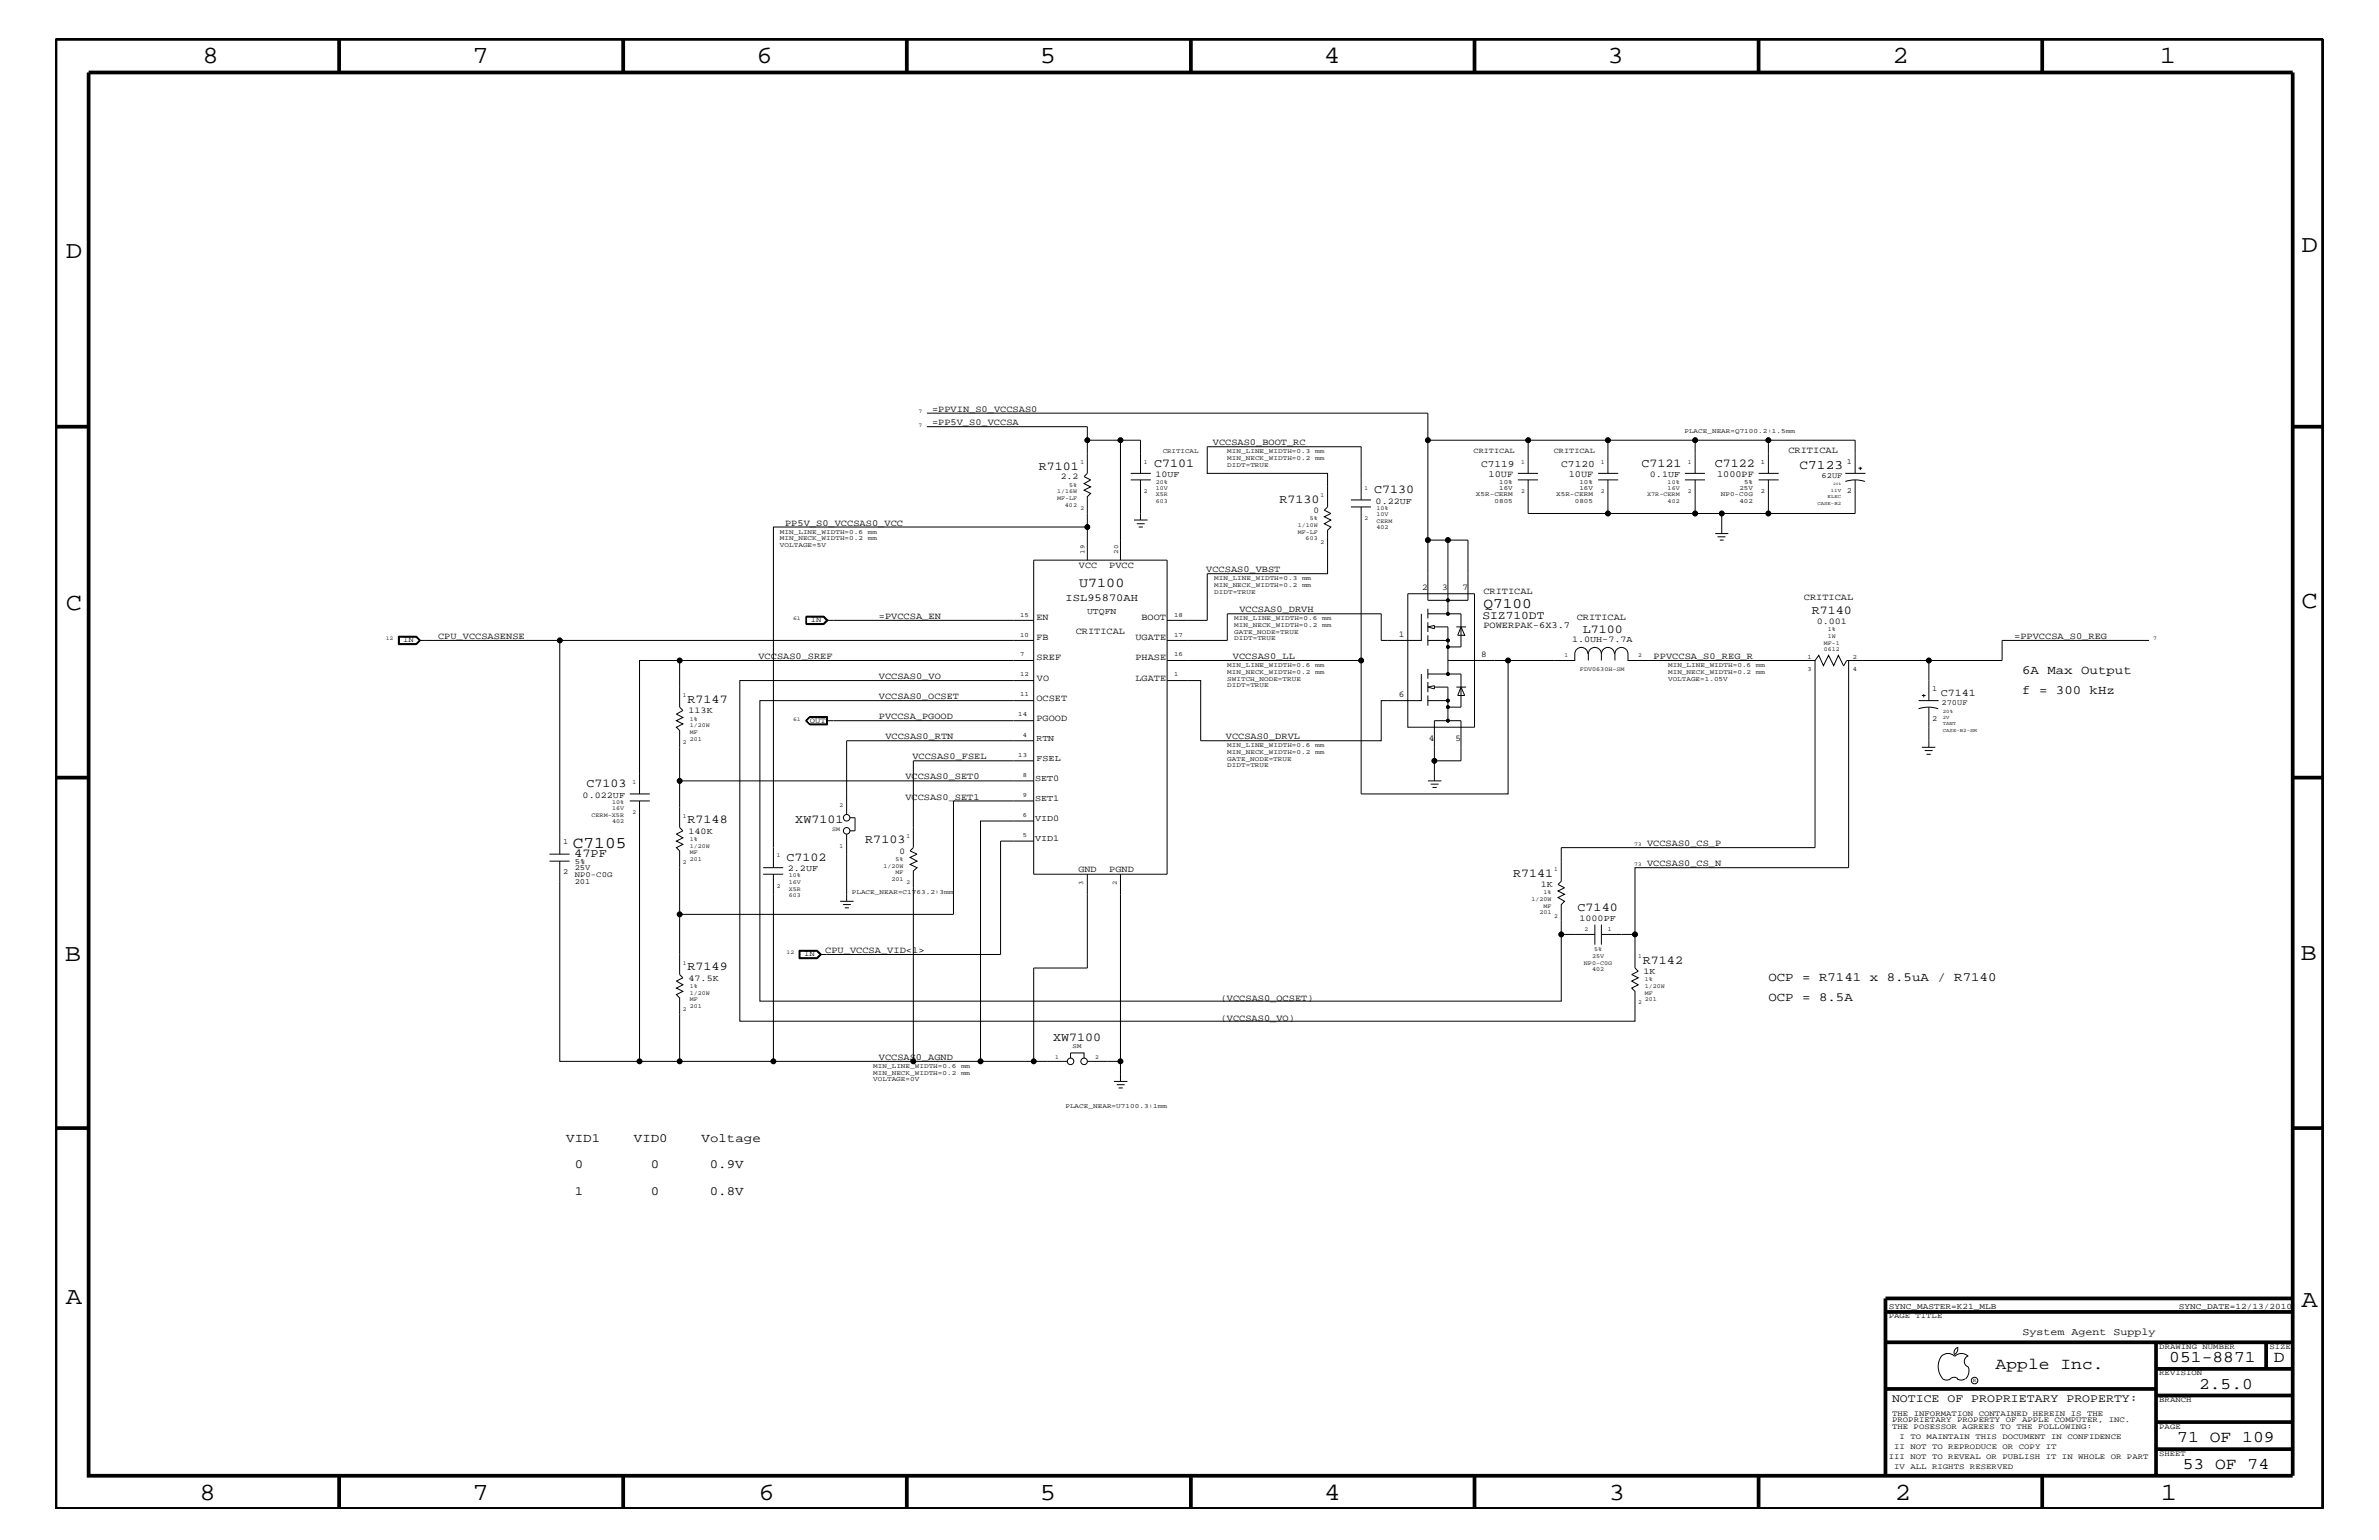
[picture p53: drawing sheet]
<svg xmlns="http://www.w3.org/2000/svg" width="432mm" height="279mm" viewBox="0 0 432 279" stroke-linecap="round" stroke-linejoin="round" font-family="sans-serif">
<defs><g id="words">
<g font-size="4.5">
<text x="36.7" y="11.5">8</text>
<text x="85.8" y="11.5">7</text>
<text x="137.3" y="11.5">6</text>
<text x="188.7" y="11.5">5</text>
<text x="240.3" y="11.5">4</text>
<text x="291.8" y="11.5">3</text>
<text x="343.5" y="11.5">2</text>
<text x="392" y="11.5">1</text>
<text x="11.9" y="46.8">D</text>
<text x="417.7" y="45.7">D</text>
<text x="11.9" y="110.6">C</text>
<text x="417.7" y="110.3">C</text>
<text x="11.8" y="174.3">B</text>
<text x="417.6" y="174.2">B</text>
<text x="11.9" y="236.7">A</text>
<text x="417.7" y="237.1">A</text>
<text x="36.2" y="272.1">8</text>
<text x="85.8" y="272.1">7</text>
<text x="137.7" y="272.1">6</text>
<text x="188.7" y="272.1">5</text>
<text x="240.4" y="272.1">4</text>
<text x="292" y="272.1">3</text>
<text x="343.9" y="272.1">2</text>
<text x="392.2" y="272.1">1</text>
</g>
<g font-size="3">
<text x="104" y="153.8">C7105</text>
<text x="362.2" y="248.4">Apple Inc.</text>
<text x="393.7" y="247.1">051-8871</text>
<text x="399.2" y="252">2.5.0</text>
<text x="412.7" y="247.1">D</text>
<text x="395.2" y="261.6">71 OF 109</text>
<text x="396.2" y="266.6">53 OF 74</text>
</g>
<text font-size="2.6" x="269.2" y="110.3">Q7100</text>
<text font-size="2.5" x="195.9" y="106.5">U7100</text>
<text font-size="2.4" x="326.6" y="85">C7123</text>
<g font-size="2.3">
<text x="367" y="122.3">6A Max Output</text>
<text x="367" y="125.9">f = 300 kHz</text>
<text x="321" y="178">OCP = R7141 x 8.5uA / R7140</text>
<text x="321" y="181.6">OCP = 8.5A</text>
<text x="102.8" y="207.1">VID1</text>
<text x="115.1" y="207.1">VID0</text>
<text x="127.3" y="207.1">Voltage</text>
<text x="104.3" y="211.9">0</text>
<text x="118.1" y="211.9">0</text>
<text x="128.8" y="211.9">0.9V</text>
<text x="104.3" y="216.9">1</text>
<text x="118.1" y="216.9">0</text>
<text x="128.8" y="216.9">0.8V</text>
</g>
<g font-size="2.2">
<text x="188.6" y="85.2">R7101</text>
<text x="209.5" y="84.7">C7101</text>
<text x="249.4" y="89.5">C7130</text>
<text x="297.9" y="84.7">C7121</text>
<text x="311.2" y="84.7">C7122</text>
<text x="232.2" y="91.2">R7130</text>
<text x="328.8" y="111.4">R7140</text>
<text x="287.3" y="114.8">L7100</text>
<text x="124.8" y="127.6">R7147</text>
<text x="106.4" y="142.9">C7103</text>
<text x="124.8" y="149.4">R7148</text>
<text x="144.4" y="149.4">XW7101</text>
<text x="104.2" y="155.6">47PF</text>
<text x="157.1" y="153">R7103</text>
<text x="142.7" y="156.2">C7102</text>
<text x="274.7" y="159.1">R7141</text>
<text x="286.3" y="165.3">C7140</text>
<text x="124.8" y="176.1">R7149</text>
<text x="298.2" y="174.9">R7142</text>
<text x="191.1" y="188.8">XW7100</text>
</g>
<g font-size="2.1">
<text x="269.1" y="112.3">SIZ710DT</text>
<text x="343.4" y="254.4">NOTICE OF PROPRIETARY PROPERTY:</text>
</g>
<g font-size="1.9">
<text x="193.4" y="109.1">ISL95870AH</text>
<text x="352.3" y="126.3">C7141</text>
<text x="367.1" y="242.3">System Agent Supply</text>
</g>
<g font-size="1.8">
<text x="268.8" y="84.7">C7119</text>
<text x="283.4" y="84.7">C7120</text>
</g>
<g font-size="1.7">
<text x="169.2" y="74.7">=PPVIN_S0_VCCSAS0</text>
<text x="169.2" y="77.2">=PP5V_S0_VCCSA</text>
<text x="220.1" y="80.8">VCCSAS0_BOOT_RC</text>
<text x="324.6" y="82.2">CRITICAL</text>
<text x="270.2" y="86.5">10UF</text>
<text x="284.7" y="86.5">10UF</text>
<text x="311.7" y="86.5">1000PF</text>
<text x="142.5" y="95.4">PP5V_S0_VCCSAS0_VCC</text>
<text x="195.8" y="103.1">VCC</text>
<text x="201.3" y="103.1">PVCC</text>
<text x="218.9" y="103.8">VCCSAS0_VBST</text>
<text x="269.2" y="107.7">CRITICAL</text>
<text x="159.5" y="112.3">=PVCCSA_EN</text>
<text x="188.1" y="112.6">EN</text>
<text x="207.2" y="112.6">BOOT</text>
<text x="225" y="111.1">VCCSAS0_DRVH</text>
<text x="269.2" y="113.9">POWERPAK-6X3.7</text>
<text x="286.2" y="112.6">CRITICAL</text>
<text x="327.4" y="108.9">CRITICAL</text>
<text x="79.5" y="115.9">CPU_VCCSASENSE</text>
<text x="137.7" y="119.6">VCCSAS0_SREF</text>
<text x="188.1" y="116.2">FB</text>
<text x="188.1" y="119.8">SREF</text>
<text x="195.2" y="115">CRITICAL</text>
<text x="206.1" y="119.8">PHASE</text>
<text x="206.1" y="116.2">UGATE</text>
<text x="223.8" y="119.6">VCCSAS0_LL</text>
<text x="300.1" y="119.6">PPVCCSA_S0_REG_R</text>
<text x="365.6" y="115.9">=PPVCCSA_S0_REG</text>
<text x="159.5" y="123.2">VCCSAS0_VO</text>
<text x="188.2" y="123.5">VO</text>
<text x="206.1" y="123.5">LGATE</text>
<text x="159.5" y="126.9">VCCSAS0_OCSET</text>
<text x="159.5" y="130.5">PVCCSA_PGOOD</text>
<text x="188.1" y="127.1">OCSET</text>
<text x="188.1" y="130.8">PGOOD</text>
<text x="160.7" y="134.1">VCCSAS0_RTN</text>
<text x="165.6" y="137.8">VCCSAS0_FSEL</text>
<text x="222.5" y="134.1">VCCSAS0_DRVL</text>
<text x="164.3" y="141.4">VCCSAS0_SET0</text>
<text x="164.3" y="145.1">VCCSAS0_SET1</text>
<text x="299" y="153.5">VCCSAS0_CS_P</text>
<text x="195.7" y="158.2">GND</text>
<text x="201.3" y="158.2">PGND</text>
<text x="299" y="157.2">VCCSAS0_CS_N</text>
<text x="149.8" y="172.9">CPU_VCCSA_VID&lt;1&gt;</text>
<text x="221.6" y="185.3">(VCCSAS0_VO)</text>
<text x="221.6" y="181.6">(VCCSAS0_OCSET)</text>
<text x="159.5" y="192.3">VCCSAS0_AGND</text>
</g>
<g font-size="1.6">
<text x="192.5" y="87">2.2</text>
<text x="209.7" y="86.5">10UF</text>
<text x="299.5" y="86.5">0.1UF</text>
<text x="238.4" y="93.1">0</text>
<text x="249.7" y="91.4">0.22UF</text>
<text x="258.1" y="107.1">2</text>
<text x="261.8" y="107.1">3</text>
<text x="265.4" y="107.1">7</text>
<text x="197.3" y="111.4">UTQFN</text>
<text x="329.7" y="113.1">0.001</text>
<text x="253.9" y="115.6">1</text>
<text x="268.8" y="119.2">8</text>
<text x="285.3" y="116.5">1.0UH-7.7A</text>
<text x="125" y="129.4">113K</text>
<text x="253.9" y="126.5">6</text>
<text x="188.1" y="134.4">RTN</text>
<text x="259.3" y="134.4">4</text>
<text x="264.2" y="134.4">5</text>
<text x="187.9" y="141.7">SET0</text>
<text x="188.1" y="138">FSEL</text>
<text x="105.7" y="144.7">0.022UF</text>
<text x="187.9" y="145.3">SET1</text>
<text x="187.9" y="149">VID0</text>
<text x="125" y="151.2">140K</text>
<text x="163.2" y="154.9">0</text>
<text x="187.9" y="152.6">VID1</text>
<text x="143" y="158">2.2UF</text>
<text x="279.7" y="160.9">1K</text>
<text x="286.7" y="167.1">1000PF</text>
<text x="125" y="177.9">47.5K</text>
<text x="298.3" y="176.7">1K</text>
</g>
<g font-size="1.5">
<text x="342.8" y="237.4">SYNC_MASTER=K21_MLB</text>
<text x="395.5" y="237.4">SYNC_DATE=12/13/2010</text>
</g>
<g font-size="1.4">
<text x="267.5" y="82.2">CRITICAL</text>
<text x="282" y="82.2">CRITICAL</text>
<text x="330.6" y="86.7">62UF</text>
<text x="335.2" y="89.5">2</text>
<text x="335.2" y="84.1">1</text>
<text x="147.2" y="112.9">IN</text>
<text x="73.2" y="116.5">IN</text>
<text x="350.7" y="125.3">1</text>
<text x="147" y="131.1">OUT</text>
<text x="350.7" y="130.8">2</text>
<text x="352.4" y="128">270UF</text>
<text x="102.2" y="153.2">1</text>
<text x="102.2" y="158.6">2</text>
<text x="104.3" y="160.3">201</text>
<text x="104.3" y="156.8">5%</text>
<text x="104.3" y="157.9">25V</text>
<text x="104.3" y="159.1">NP0-C0G</text>
<text x="146" y="173.5">IN</text>
<text x="342.8" y="239.2">PAGE TITLE</text>
<text x="391.9" y="244.7">DRAWING NUMBER</text>
<text x="411.9" y="244.7">SIZE</text>
<text x="391.9" y="249.5">REVISION</text>
<text x="343.4" y="256.8">THE INFORMATION CONTAINED HEREIN IS THE</text>
<text x="391.9" y="254.4">BRANCH</text>
<text x="343.4" y="259.3">THE POSESSOR AGREES TO THE FOLLOWING:</text>
<text x="343.4" y="258">PROPRIETARY PROPERTY OF APPLE COMPUTER, INC.</text>
<text x="343.8" y="262.9">II NOT TO REPRODUCE OR COPY IT</text>
<text x="344.8" y="261.1">I TO MAINTAIN THIS DOCUMENT IN CONFIDENCE</text>
<text x="391.9" y="259.3">PAGE</text>
<text x="342.8" y="264.7">III NOT TO REVEAL OR PUBLISH IT IN WHOLE OR PART</text>
<text x="343.8" y="266.6">IV ALL RIGHTS RESERVED</text>
<text x="391.9" y="264.1">SHEET</text>
</g>
<g font-size="1.2">
<text x="211" y="82.2">CRITICAL</text>
<text x="222.8" y="83.5">MIN_NECK_WIDTH=0.2</text>
<text x="222.8" y="82.2">MIN_LINE_WIDTH=0.3</text>
<text x="238.7" y="83.5">mm</text>
<text x="238.7" y="82.2">mm</text>
<text x="305.7" y="78.6">PLACE_NEAR=Q7100.2:1.5mm</text>
<text x="222.8" y="84.7">DIDT=TRUE</text>
<text x="272.1" y="87.7">10%</text>
<text x="272.1" y="88.8">16V</text>
<text x="286.7" y="87.7">10%</text>
<text x="286.7" y="88.8">16V</text>
<text x="315.7" y="88.8">25V</text>
<text x="316.6" y="87.7">5%</text>
<text x="319.6" y="89.5">2</text>
<text x="319.6" y="84.1">1</text>
<text x="267.9" y="90">X5R-CERM</text>
<text x="271.3" y="91.2">0805</text>
<text x="282.4" y="90">X5R-CERM</text>
<text x="285.8" y="91.2">0805</text>
<text x="312.3" y="90">NP0-C0G</text>
<text x="315.7" y="91.2">402</text>
<text x="141.6" y="96.8">MIN_LINE_WIDTH=0.6</text>
<text x="141.6" y="99.3">VOLTAGE=5V</text>
<text x="141.6" y="98">MIN_NECK_WIDTH=0.2</text>
<text x="157.5" y="96.8">mm</text>
<text x="157.5" y="98">mm</text>
<text x="196.8" y="100.4" transform="rotate(-90 196.8 100.4)">19</text>
<text x="202.9" y="100.4" transform="rotate(-90 202.9 100.4)">20</text>
<text x="220.4" y="107.7">DIDT=TRUE</text>
<text x="220.4" y="105.3">MIN_LINE_WIDTH=0.3</text>
<text x="220.4" y="106.5">MIN_NECK_WIDTH=0.2</text>
<text x="236.3" y="105.3">mm</text>
<text x="236.3" y="106.5">mm</text>
<text x="185.2" y="111.9">15</text>
<text x="213.1" y="111.9">18</text>
<text x="224" y="113.7">MIN_NECK_WIDTH=0.2</text>
<text x="224" y="112.6">MIN_LINE_WIDTH=0.6</text>
<text x="240" y="113.7">mm</text>
<text x="240" y="112.6">mm</text>
<text x="185.2" y="119.1">7</text>
<text x="185.2" y="115.5">10</text>
<text x="213.1" y="115.5">17</text>
<text x="213.1" y="119.1">16</text>
<text x="224" y="115">GATE_NODE=TRUE</text>
<text x="224" y="116.2">DIDT=TRUE</text>
<text x="328.1" y="119.5">1</text>
<text x="336.3" y="119.5">2</text>
<text x="185.2" y="122.7">12</text>
<text x="213.1" y="122.7">1</text>
<text x="222.8" y="122.3">MIN_NECK_WIDTH=0.2</text>
<text x="222.8" y="121">MIN_LINE_WIDTH=0.6</text>
<text x="222.8" y="123.5">SWITCH_NODE=TRUE</text>
<text x="222.8" y="124.7">DIDT=TRUE</text>
<text x="238.7" y="122.3">mm</text>
<text x="238.7" y="121">mm</text>
<text x="302.8" y="122.3">MIN_NECK_WIDTH=0.2</text>
<text x="302.8" y="123.5">VOLTAGE=1.05V</text>
<text x="302.8" y="121">MIN_LINE_WIDTH=0.6</text>
<text x="318.7" y="122.3">mm</text>
<text x="318.7" y="121">mm</text>
<text x="328.1" y="121.8">3</text>
<text x="336.3" y="121.8">4</text>
<text x="184.8" y="130">14</text>
<text x="185.2" y="126.4">11</text>
<text x="184.8" y="137.3">13</text>
<text x="185.7" y="133.6">4</text>
<text x="222.8" y="136.8">MIN_NECK_WIDTH=0.2</text>
<text x="222.8" y="135.6">MIN_LINE_WIDTH=0.6</text>
<text x="238.7" y="136.8">mm</text>
<text x="238.7" y="135.6">mm</text>
<text x="185.7" y="140.9">8</text>
<text x="222.8" y="138">GATE_NODE=TRUE</text>
<text x="222.8" y="139.2">DIDT=TRUE</text>
<text x="185.7" y="148.2">6</text>
<text x="185.7" y="144.6">9</text>
<text x="185.7" y="151.8">5</text>
<text x="196.6" y="160.6" transform="rotate(-90 196.6 160.6)">3</text>
<text x="202.7" y="160.6" transform="rotate(-90 202.7 160.6)">2</text>
<text x="154.6" y="162.2">PLACE_NEAR=C1763.2:3mm</text>
<text x="194.7" y="190.2">SM</text>
<text x="158.5" y="193.7">MIN_LINE_WIDTH=0.6</text>
<text x="158.5" y="195">MIN_NECK_WIDTH=0.2</text>
<text x="158.5" y="196.2">VOLTAGE=0V</text>
<text x="174.4" y="193.7">mm</text>
<text x="174.4" y="195">mm</text>
<text x="193.4" y="201">PLACE_NEAR=U7100.3:1mm</text>
</g>
<g font-size="1.1">
<text x="191.9" y="89.5">1/16W</text>
<text x="194.1" y="88.3">5%</text>
<text x="196.1" y="84.1">1</text>
<text x="207.6" y="89.5">2</text>
<text x="207.6" y="84.1">1</text>
<text x="209.8" y="88.8">10V</text>
<text x="209.8" y="87.7">20%</text>
<text x="247.6" y="88.9">1</text>
<text x="276.1" y="89.5">2</text>
<text x="276.1" y="84.1">1</text>
<text x="290.6" y="89.5">2</text>
<text x="290.6" y="84.1">1</text>
<text x="302.7" y="88.8">16V</text>
<text x="302.7" y="87.7">10%</text>
<text x="306.3" y="89.5">2</text>
<text x="306.3" y="84.1">1</text>
<text x="191.9" y="90.7">MF-LF</text>
<text x="193.3" y="92">402</text>
<text x="196.1" y="92.6">2</text>
<text x="209.8" y="91.2">603</text>
<text x="209.8" y="90">X5R</text>
<text x="235.5" y="95.6">1/10W</text>
<text x="237.7" y="94.3">5%</text>
<text x="239.7" y="90.1">1</text>
<text x="247.6" y="94.3">2</text>
<text x="249.9" y="93.7">10V</text>
<text x="249.9" y="92.6">10%</text>
<text x="249.9" y="94.9">CERM</text>
<text x="299" y="90">X7R-CERM</text>
<text x="302.7" y="91.2">402</text>
<text x="235.5" y="96.8">MF-LF</text>
<text x="237" y="98">603</text>
<text x="239.7" y="98.7">2</text>
<text x="249.9" y="96">402</text>
<text x="284" y="119.2">1</text>
<text x="297.3" y="119.2">2</text>
<text x="331" y="118.1">0612</text>
<text x="331" y="117">MF-1</text>
<text x="331.8" y="115.7">1W</text>
<text x="331.8" y="114.5">1%</text>
<text x="286.8" y="121.8">FDV0630H-SM</text>
<text x="124" y="126.5">1</text>
<text x="125.2" y="130.8">1%</text>
<text x="125.2" y="131.9">1/20W</text>
<text x="124" y="135">2</text>
<text x="125.2" y="133.2">MF</text>
<text x="125.2" y="134.4">201</text>
<text x="114.8" y="142.3">1</text>
<text x="107.4" y="148.2">CERM-X5R</text>
<text x="111.1" y="149.4">402</text>
<text x="111.1" y="147">16V</text>
<text x="111.1" y="145.9">10%</text>
<text x="114.8" y="147.7">2</text>
<text x="124" y="148.4">1</text>
<text x="152.4" y="146.5">2</text>
<text x="125.2" y="152.6">1%</text>
<text x="125.2" y="155">MF</text>
<text x="125.2" y="153.8">1/20W</text>
<text x="141" y="155.6">1</text>
<text x="151" y="150.7">SM</text>
<text x="152.4" y="153.8">1</text>
<text x="164.5" y="152">1</text>
<text x="124" y="156.8">2</text>
<text x="125.2" y="156.2">201</text>
<text x="141" y="161.1">2</text>
<text x="143.2" y="159.2">10%</text>
<text x="143.2" y="160.3">16V</text>
<text x="143.2" y="161.6">X5R</text>
<text x="160.4" y="157.4">1/20W</text>
<text x="161.8" y="159.9">201</text>
<text x="162.6" y="156.2">5%</text>
<text x="162.6" y="158.6">MF</text>
<text x="164.5" y="160.5">2</text>
<text x="282.1" y="158">1</text>
<text x="143.2" y="162.8">603</text>
<text x="278" y="163.5">1/20W</text>
<text x="279.4" y="165.9">201</text>
<text x="280.2" y="162.2">1%</text>
<text x="280.2" y="164.7">MF</text>
<text x="282.1" y="166.5">2</text>
<text x="287.6" y="168.9">2</text>
<text x="289" y="173.8">25V</text>
<text x="289.3" y="172.6">5%</text>
<text x="291.8" y="168.9">1</text>
<text x="297.3" y="173.8">1</text>
<text x="124" y="175">1</text>
<text x="125.2" y="179.3">1%</text>
<text x="287.5" y="175">NP0-C0G</text>
<text x="289" y="176.2">402</text>
<text x="298.5" y="179.3">1/20W</text>
<text x="298.5" y="178">1%</text>
<text x="124" y="183.5">2</text>
<text x="125.2" y="181.6">MF</text>
<text x="125.2" y="180.5">1/20W</text>
<text x="125.2" y="182.9">201</text>
<text x="297.3" y="182.2">2</text>
<text x="298.5" y="181.6">201</text>
<text x="298.5" y="180.5">MF</text>
<text x="191.5" y="192.2">1</text>
<text x="198.8" y="192.2">2</text>
</g>
<g font-size="1">
<text x="166.7" y="75">7</text>
<text x="166.7" y="77.4">7</text>
<text x="143.9" y="112.6">61</text>
<text x="70" y="116.2">12</text>
<text x="390.8" y="116.2">7</text>
<text x="143.9" y="130.8">61</text>
<text x="296.6" y="153.5">73</text>
<text x="296.6" y="157.2">73</text>
<text x="142.7" y="173.2">12</text>
<text x="358.1" y="250.7">R</text>
</g>
<g font-size=".9">
<text x="332.3" y="89.3">11V</text>
<text x="329.9" y="91.6">CASE-B2</text>
<text x="331.7" y="90.4">ELEC</text>
<text x="352.6" y="129.3">20%</text>
<text x="352.6" y="130.5">2V</text>
<text x="352.6" y="131.6">TANT</text>
<text x="352.6" y="132.8">CASE-B2-SM</text>
</g>
<text font-size=".7" x="332.7" y="88.1">20%</text>
</g></defs>
<g fill="none" stroke="#000" stroke-width=".18">
<path d="M168.2 77.4h29.2v8.5l-.6 .6 1.2 .6-1.2 .6 1.2 .6-1.2 .6 1.2 .6-.6 .6v11.5M168.2 75h91v33.9h7.2v-10.9h-3.6M197.4 79.9h6v21.7M203.4 79.9h3.6v6M259.2 79.9h18.2M291.8 79.9h-14.4v6M307.7 79.9h-15.9v6M321 79.9h-13.3v6M197.4 95.6h-57v61.8M205.2 87.1h3.7M205.2 85.9h3.7M205.8 94.3h2.5"/>
<path d="M206.3 95h1.5M206.7 95.6h.7M207 87.1v7.2M245.2 92h3.6M245.2 90.7h3.6M247.1 90.7v-9.6h-28v4.8h21.9v6.1l-.6 .6 1.2 .6-1.2 .6 1.2 .5-1.2 .7 1.2 .6-.6 .6v7.9h-21.9v8.5h-7.3M247.1 92v52h26.6v-24.2h-10.9M259.2 98h3.6v13.4M275.5 87.1h3.6M275.5 85.9h3.6M277.4 87.1v6.1h30.3M290.1 87.1h3.6"/>
<path d="M290.1 85.9h3.6M291.8 87.1v6.1M305.8 87.1h3.7M305.8 85.9h3.7M307.7 87.1v6.1h13.3v-6.1M311.3 96.8h2.4M311.7 97.4h1.5M312.2 98h.6M312.5 93.2v3.6M319.2 87.1h3.6M319.2 85.9h3.6M321 85.9v-6h15.7v6"/>
<path d="M334.9 87.4a5.7 5.7 0 0 1 3.6 0M334.9 85.9h3.7M336.7 87.1v6.1h-15.7M337.3 84.9h.7M337.7 84.7v.6M72.3 115.4h3.3l.7 .8-.7 .8h-3.3zM72.5 115.6h3l.6 .6-.6 .6h-3zM75.5 115.5l.7 .7-.7 .7M75.5 115.5h-3.1v1.4h3.1M75.5 115.5l.8 .7M76.1 116.2h25.5M76.3 116.2l-.8 .7"/>
<path d="M123.4 119.8h-7.3v24.2M146.3 111.8h3.2l.8 .8-.8 .7h-3.2zM146.3 111.9h3.2l.7 .7-.7 .6h-3.2M146.4 111.9v1.3M146.4 112h3l.6 .6M149.4 111.9l.7 .7-.7 .6M150 112.6l-.6 .5h-3M150 112.6h37.6M187.6 119.8h-64.2v8.5l.6 .6-1.2 .7 1.2 .6-1.2 .6 1.2 .5-1.2 .6 .6 .6v17.6l.6 .6-1.2 .6 1.2 .7-1.2 .6 1.2 .6-1.2 .6 .6 .6v22.4l.6 .6-1.2 .6 1.2 .7-1.2 .6 1.2 .6-1.2 .6 .6 .5v11.6M187.6 116.2h-86v38.8M187.6 101.6h24.2v57h-24.2zM211.8 119.8h35.3"/>
<path d="M255.5 107.7h12.1v24.2h-12.1zM258 111.4v4.8h-7.3v-4.8h-27.9v4.8h-11M259.2 113.7l1.2-.2v.6zM259.2 116.2h3.6M259.2 111.4h6v6h-2.4M259.2 110.4v1.8M259.2 112.9v1.8M259.2 115.3v1.8M260.4 113.7h2.4v8.6M264.3 113.7h1.8M265.2 113.7l.7 1.6h-1.3zM288.2 118.6a1.19 1.19 0 0 0-1.2-1.1 1.19 1.19 0 0 0-1.2 1.1v1.2h-12.1"/>
<path d="M290.7 118.6a1.19 1.19 0 0 1 1.1-1.1 1.19 1.19 0 0 1 1.2 1.1M290.7 118.6a1.19 1.19 0 0 0-1.2-1.1 1.19 1.19 0 0 0-1.2 1.1v1.2M290.7 118.6v1.2M293.1 119.8v-1.2a1.19 1.19 0 0 1 1.2-1.1 1.19 1.19 0 0 1 1.2 1.1v1.2h33.9l.7-.9 .9 1.9 .9-1.9 .9 1.9 .9-1.9 .9 1.9M329.4 119.8v34h-46v6.1l-.6 .6 1.2 .6-1.2 .6 1.2 .5-1.2 .6 1.2 .7-.6 .6v5.4M335.5 119.8v37.6h-38.7v12.1h-6.1M350.1 119.8v7.3M390.1 116.2h-26.7v3.6h-28.2l-.6 1M146.2 130.8l.8-.8h3.2v1.5h-3.2zM146.3 130.8l.7-.7h3.1v1.3h-3.1zM146.4 130.8l.6-.6h3v1.1h-3zM150 130.8h37.6"/>
<path d="M187.6 123.5h-53.3v61.8h162.5v-5.4l-.6-.6 1.1-.6-1.1-.7 1.1-.6-1.1-.6 1.1-.6-.5-.6v-6.1M187.6 138h-21.8v15.8l-.6 .6 1.3 .6-1.3 .6 1.3 .6-1.3 .6 1.3 .6-.7 .6v34.6h12.2M187.6 127.1h-49.7v54.5h145.5v-12.1h6.1M187.6 134.4h-33.9v13.3M258 122.3v4.8h-7.3v7.3h-32.8v-10.9h-6.1M259.2 124.7l1.2-.3v.6zM259.2 127.1h3.6M259.2 122.3h6v6h-2.4M259.2 121.4v1.7M259.2 123.7v1.9M259.2 126.2v1.8M260.4 138h4.8v-7.2h-4.8v10.9"/>
<path d="M260.4 124.7h2.4v6.1M264.3 124.7h1.8M265.2 124.7l.7 1.5h-1.3zM348.2 128.6a5.7 5.7 0 0 1 3.6 0M348.2 127.1h3.7M348.8 126.2h.7M348.8 135.6h2.5M349.2 125.9v.6M349.3 136.2h1.5M349.7 136.8h.7M350.1 128.3v7.3M99.7 156.2h3.7"/>
<path d="M99.7 155h3.7M114.3 145.3h3.6M114.3 144h3.6M116.1 145.3v47.3h-14.5v-36.4M123.4 141.7h64.2M138.5 158.6h3.7M138.5 157.4h3.7M140.4 158.6v34h-17M153.7 151.3v12.2M154.3 148.4h.9v2.3h-.9M187.6 149h-9.6v43.6h9.6M187.6 152.6h-6v20.6h-32.8"/>
<path d="M187.6 145.3h-14.5v20.6h-49.7M197.4 158.6v17h-9.8v17h6.1M203.4 158.6v37.6M259.2 141.7h2.4M259.7 142.3h1.4M260 142.9h.8M145 172.4h3.3l.8 .8-.8 .7h-3.3zM145.2 172.6h3.1l.5 .6-.5 .6h-3.1zM148.3 172.5l.6 .7-.6 .6M148.3 172.5l.7 .7-.7 .6M148.3 172.5h-3.2v1.3h3.2M152.5 163.5h2.4"/>
<path d="M153 164.1h1.4M153.3 164.7h.8M289.5 167.8v3.6M290.7 167.8v3.6M116.1 192.6h7.3M140.4 192.6h25.4M194.3 192v-1h2.5v1M197.4 192.6h6M202.2 196.2h2.4M202.7 196.8h1.4M203 197.4h.8M352.3 246.1a1.69 1.69 0 0 1 2.5 0 1.72 1.72 0 0 1 2.4 0"/>
<path d="M352.4 246a3.2 3.2 0 0 0 .4 4.3l.8 .1 .4-.2M354 250.2l.7-.3 .7 .3M355.2 250.2l.7 .2 .7-.2M355.3 244.4v.3a1.18 1.18 0 0 1-.6 1.1M355.4 244.4a.99 .99 0 0 0-.6 1.4M357.2 246a1.04 1.04 0 0 0-.7 1 1.04 1.04 0 0 0 .7 1M357.3 248l.1 .7a2.11 2.11 0 0 1-.6 1.5"/>
<circle cx="197.4" cy="79.9" r=".42"/>
<circle cx="203.4" cy="79.9" r=".42"/>
<circle cx="259.2" cy="79.9" r=".42"/>
<circle cx="277.4" cy="79.9" r=".42"/>
<circle cx="291.8" cy="79.9" r=".42"/>
<circle cx="307.7" cy="79.9" r=".42"/>
<circle cx="321" cy="79.9" r=".42"/>
<circle cx="197.4" cy="95.6" r=".42"/>
<circle cx="259.2" cy="98" r=".42"/>
<circle cx="262.8" cy="98" r=".42"/>
<circle cx="291.8" cy="93.2" r=".42"/>
<circle cx="307.7" cy="93.2" r=".42"/>
<circle cx="312.5" cy="93.2" r=".42"/>
<circle cx="321" cy="93.2" r=".42"/>
<circle cx="101.6" cy="116.2" r=".42"/>
<circle cx="123.4" cy="119.8" r=".42"/>
<circle cx="247.1" cy="119.8" r=".42"/>
<circle cx="262.8" cy="117.4" r=".25"/>
<circle cx="262.8" cy="116.2" r=".25"/>
<circle cx="262.8" cy="108.9" r=".25"/>
<circle cx="262.8" cy="111.4" r=".25"/>
<circle cx="273.7" cy="119.8" r=".42"/>
<circle cx="350.1" cy="119.8" r=".42"/>
<circle cx="260.3" cy="138" r=".42"/>
<circle cx="262.8" cy="127.1" r=".25"/>
<circle cx="262.8" cy="128.3" r=".25"/>
<circle cx="262.8" cy="130.8" r=".25"/>
<circle cx="262.8" cy="122.3" r=".25"/>
<circle cx="123.4" cy="141.7" r=".42"/>
<circle cx="153.7" cy="150.7" r=".59"/>
<circle cx="153.7" cy="148.4" r=".59"/>
<circle cx="123.4" cy="165.9" r=".42"/>
<circle cx="283.4" cy="169.5" r=".42"/>
<circle cx="296.8" cy="169.5" r=".42"/>
<circle cx="116.1" cy="192.6" r=".42"/>
<circle cx="123.4" cy="192.6" r=".42"/>
<circle cx="140.4" cy="192.6" r=".42"/>
<circle cx="165.8" cy="192.6" r=".42"/>
<circle cx="178" cy="192.6" r=".42"/>
<circle cx="187.6" cy="192.6" r=".42"/>
<circle cx="194.3" cy="192.6" r=".59"/>
<circle cx="196.8" cy="192.6" r=".59"/>
<circle cx="203.4" cy="192.6" r=".42"/>
<circle cx="358.4" cy="250.5" r=".59"/>
</g>
<g fill="#000">
<circle cx="197.4" cy="79.9" r=".42"/>
<circle cx="203.4" cy="79.9" r=".42"/>
<circle cx="259.2" cy="79.9" r=".42"/>
<circle cx="277.4" cy="79.9" r=".42"/>
<circle cx="291.8" cy="79.9" r=".42"/>
<circle cx="307.7" cy="79.9" r=".42"/>
<circle cx="321" cy="79.9" r=".42"/>
<circle cx="197.4" cy="95.6" r=".42"/>
<circle cx="259.2" cy="98" r=".42"/>
<circle cx="262.8" cy="98" r=".42"/>
<circle cx="291.8" cy="93.2" r=".42"/>
<circle cx="307.7" cy="93.2" r=".42"/>
<circle cx="312.5" cy="93.2" r=".42"/>
<circle cx="321" cy="93.2" r=".42"/>
<circle cx="101.6" cy="116.2" r=".42"/>
<circle cx="123.4" cy="119.8" r=".42"/>
<circle cx="247.1" cy="119.8" r=".42"/>
<circle cx="262.8" cy="117.4" r=".25"/>
<circle cx="262.8" cy="116.2" r=".25"/>
<circle cx="262.8" cy="108.9" r=".25"/>
<circle cx="262.8" cy="111.4" r=".25"/>
<circle cx="273.7" cy="119.8" r=".42"/>
<circle cx="350.1" cy="119.8" r=".42"/>
<circle cx="260.3" cy="138" r=".42"/>
<circle cx="262.8" cy="127.1" r=".25"/>
<circle cx="262.8" cy="128.3" r=".25"/>
<circle cx="262.8" cy="130.8" r=".25"/>
<circle cx="262.8" cy="122.3" r=".25"/>
<circle cx="123.4" cy="141.7" r=".42"/>
<circle cx="123.4" cy="165.9" r=".42"/>
<circle cx="283.4" cy="169.5" r=".42"/>
<circle cx="296.8" cy="169.5" r=".42"/>
<circle cx="116.1" cy="192.6" r=".42"/>
<circle cx="123.4" cy="192.6" r=".42"/>
<circle cx="140.4" cy="192.6" r=".42"/>
<circle cx="165.8" cy="192.6" r=".42"/>
<circle cx="178" cy="192.6" r=".42"/>
<circle cx="187.6" cy="192.6" r=".42"/>
<circle cx="203.4" cy="192.6" r=".42"/>
</g>
<g fill="none" stroke="#000" stroke-width=".68" stroke-linecap="butt">
<path d="M10.1 7.1h411.5v266.7h-411.5zM16.1 13.2h400v254.5h-400zM61.6 7.1v6.1M113.1 7.1v6.1M164.6 7.1v6.1M216.2 7.1v6.1M267.6 7.1v6.1M319.2 7.1v6.1M370.7 7.1v6.1M10.1 77.4h6M416.1 77.4h5.5M10.1 141.1h6"/>
<path d="M416.1 141.1h5.5M10.1 204.7h6M416.1 204.7h5.5M342.2 238h73.9M416.1 235.6h-73.9v32.1M342.2 243.5h73.9M342.2 252h49.1M391.3 243.5v24.2M391.3 258h24.8M391.3 253.2h24.8M391.3 248.4h24.8M411.3 243.5v4.9"/>
<path d="M61.6 267.7v6.1M113.1 267.7v6.1M164.6 267.7v6.1M216.2 268v5.8M267.6 267.7v6.1M319.2 267.7v6.1M370.7 267.7v6.1M391.3 262.9h24.8"/>
</g>
<use href="#words"/>
</svg>
